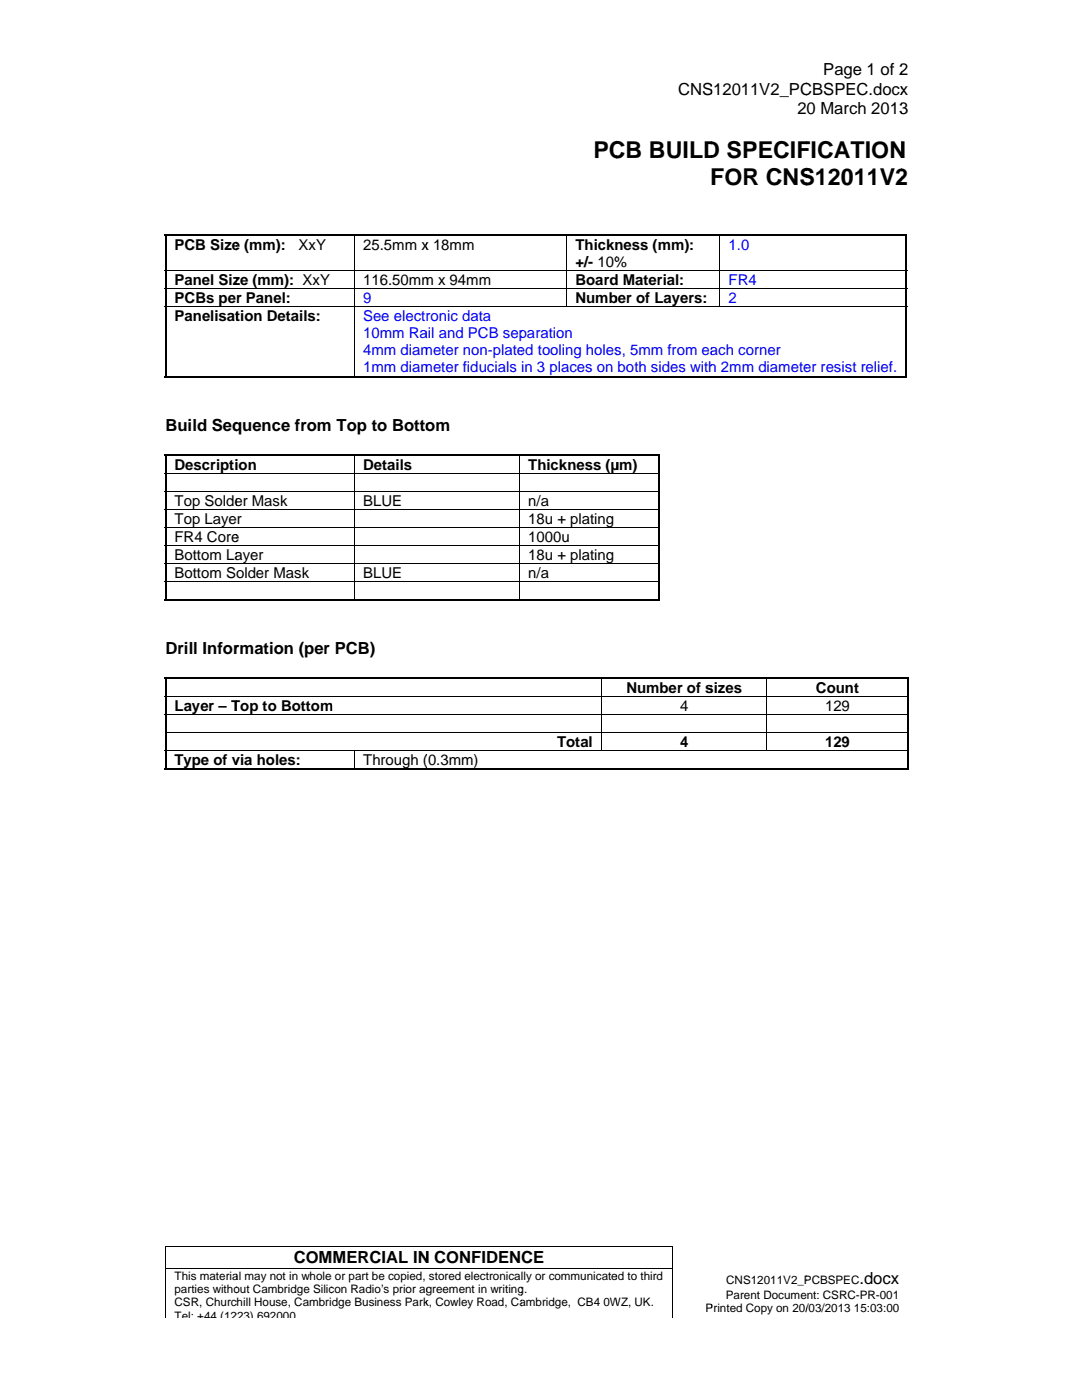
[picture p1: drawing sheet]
<svg xmlns="http://www.w3.org/2000/svg" width="216mm" height="279mm" viewBox="0 0 216 279" stroke-linecap="round" stroke-linejoin="round" font-family="sans-serif">
<defs><g id="words">
<g font-size="4.6">
<text x="118.4" y="31.6">PC</text>
<text x="121.5" y="31.6">CB BUILD</text>
<text x="140.3" y="31.6">D SPECIFICATION</text>
<text x="158.9" y="31.6">F</text>
<text x="177.5" y="31.6">N</text>
<text x="141.7" y="36.9">FOR CNS12011V2</text>
<text x="159.5" y="36.9">S</text>
<text x="178.6" y="36.9">2</text>
</g>
<g font-size="3.3">
<text x="164.3" y="15">Page 1 of 2</text>
<text x="179.4" y="15">2</text>
<text x="135.3" y="18.9">CNS</text>
<text x="140.1" y="18.9">S12011V2_PCBSPEC.docx</text>
<text x="159.1" y="22.7">20 March 2013</text>
<text x="159.7" y="18.9">C</text>
<text x="179.4" y="22.7">3</text>
<text x="179.6" y="18.9">x</text>
<text x="33" y="86">Build Sequence from Top to Bottom</text>
<text x="46.3" y="86">q</text>
<text x="84.9" y="86">o</text>
<text x="33" y="130.6">Drill Inforrmation (per PCB)</text>
<text x="58.6" y="252.1">COMMERCIAL IN CONFIDENCE</text>
<text x="63.6" y="252.1">M</text>
<text x="83.4" y="252.1">N</text>
<text x="171.5" y="256.3">.docx</text>
</g>
<g font-size="3">
<text x="34.8" y="49.8">PCB Size (mm):</text>
<text x="46.2" y="49.8">e</text>
<text x="59.5" y="49.8">XxY</text>
<text x="72.5" y="49.8">25.5mm x 18mm</text>
<text x="84.1" y="49.8">x</text>
<text x="114.8" y="49.8">Thickness (mm):</text>
<text x="114.8" y="53.2">+/- 10%</text>
<text x="122.5" y="53.2">%</text>
<text x="122.6" y="49.8">n</text>
<text x="34.8" y="56.8">Panel Siz</text>
<text x="46.4" y="56.8">ze (mm): XxY</text>
<text x="72.5" y="56.8">116.50mm x 94mm</text>
<text x="84.1" y="56.8">m</text>
<text x="114.8" y="56.8">Board Material:</text>
<text x="121.6" y="56.8">d</text>
<text x="34.8" y="60.4">PCBs per Panel:</text>
<text x="34.8" y="64">Panelisattion Details:</text>
<text x="114.8" y="60.4">Number of Layers:</text>
<text x="121.5" y="60.4">b</text>
<text x="34.8" y="93.7">Descriptiion</text>
<text x="72.5" y="93.7">Details</text>
<text x="105.4" y="93.7">Thickness (µ</text>
<text x="121.8" y="93.7">µm)</text>
<text x="34.8" y="100.9">Top Solde</text>
<text x="46.8" y="100.9">er Mask</text>
<text x="72.5" y="100.9">BLUE</text>
<text x="105.4" y="100.9">n/a</text>
<text x="34.8" y="104.5">Top Layer</text>
<text x="45.6" y="104.5">e</text>
<text x="105.4" y="104.5">18u + plating</text>
<text x="34.8" y="108.1">FR4 Core</text>
<text x="34.8" y="111.7">Bottom Layer</text>
<text x="46.1" y="108.1">e</text>
<text x="46.8" y="111.7">a</text>
<text x="105.4" y="108.1">1000u</text>
<text x="105.4" y="111.7">18u + plating</text>
<text x="34.8" y="115.3">Bottom Solder Mask</text>
<text x="72.5" y="115.3">BLUE</text>
<text x="105.4" y="115.3">n/a</text>
<text x="34.8" y="141.9">Layer – T</text>
<text x="46.1" y="141.9">Top to Bottom</text>
<text x="63.9" y="141.9">m</text>
<text x="125" y="138.3">Number of s</text>
<text x="135.7" y="141.9">4</text>
<text x="140.8" y="138.3">sizes</text>
<text x="162.8" y="138.3">Count</text>
<text x="164.6" y="141.9">129</text>
<text x="111.2" y="149.1">Total</text>
<text x="135.7" y="149.1">4</text>
<text x="164.6" y="149.1">129</text>
<text x="34.8" y="152.7">Type of v</text>
<text x="46.3" y="152.7">via holes:</text>
<text x="72.5" y="152.7">Through ((0.3mm)</text>
</g>
<g font-size="3" fill="#00f">
<text x="145.4" y="49.8">1.0</text>
<text x="145.4" y="56.8">FR4</text>
<text x="72.5" y="60.4">9</text>
<text x="72.5" y="64">See electronic data</text>
<text x="145.4" y="60.4">2</text>
<text x="72.5" y="67.5">10mm Rail and PCB separation</text>
<text x="72.5" y="70.9">4mm diameter non-plated tooling holes</text>
<text x="83.7" y="67.5">a</text>
<text x="83.9" y="70.9">m</text>
<text x="103.1" y="70.9">e</text>
<text x="103.5" y="67.5">p</text>
<text x="122.6" y="70.9">s, 5mm from ea</text>
<text x="141.7" y="70.9">ach corner</text>
<text x="72.5" y="74.3">1mm diameter fiducials in 3 places on both sides with</text>
<text x="83.9" y="74.3">m</text>
<text x="141.4" y="74.3">h 2mm diameter resist relief.</text>
<text x="160.3" y="74.3">e</text>
</g>
<g font-size="2.3">
<text x="34.8" y="255.4">This materia</text>
<text x="46.3" y="255.4">al may not in whole</text>
<text x="64.9" y="255.4">e or part be copied, stored electronically or communicated to third</text>
<text x="122" y="255.4">e</text>
<text x="144.9" y="256.3">CNS12011V2_PCBSPEC</text>
<text x="160.4" y="256.3">P</text>
<text x="34.8" y="258.1">parties without Cambridge Silicon Radio’s prior agreement in writing</text>
<text x="34.8" y="260.7">CSR, Churc</text>
<text x="34.8" y="263.4">Tel: +44 (12</text>
<text x="46" y="263.4">223) 692000</text>
<text x="46.1" y="260.7">chill House, Cambridge Business Park, Cowley Road, Cambridge, CB4 0WZ, UK.</text>
<text x="46.6" y="258.1">o</text>
<text x="65.6" y="258.1">c</text>
<text x="84.4" y="260.7">k</text>
<text x="84.9" y="258.1">g</text>
<text x="103.3" y="258.1">g.</text>
<text x="103.7" y="260.7">a</text>
<text x="121.7" y="260.7">W</text>
<text x="140.8" y="261.9">Printed Copy on 20//03/2013 15:03:00</text>
<text x="140.8" y="261.9">P</text>
<text x="144.8" y="259.2">Parent Document: CSRC-PR-001</text>
</g>
</g></defs>
<g fill="#000">
<path d="M32.9 46.7h.3v.3h-.3zM70.6 47h.1zM112.9 47h.2zM142 46.7h1.5v.3h-1.5zM143.5 47h.2zM179.9 46.7h.8v.3h-.8zM179.9 53.9h1.1v.2h-1.1zM179.9 57.5h1.1v.1h-1.1zM180.7 46.7h.3v.3h-.3zM179.9 61.1h1.1v.2h-1.1zM179.9 75h.8v.3h-.8zM180.7 75h.3v.3h-.3z"/>
<path d="M32.9 90.6h.3v.3h-.3zM70.6 90.9h.1zM103.5 90.9h.2zM103.5 90.6h.5v.3h-.5zM131.3 90.6h.3v.3h-.3zM103.5 119.5h.5v.4h-.5zM131.3 119.5h.3v.4h-.3zM32.9 135.2h.3v.3h-.3zM120 135.5h.2zM152.9 135.5h.2zM179.9 135.2h1.2v.3h-1.2zM179.9 138.9h1.5v.2h-1.5z"/>
<path d="M181.1 135.2h.3v.3h-.3zM179.9 142.5h1.5v.2h-1.5zM179.9 146.1h1.5v.2h-1.5zM179.9 149.8h1.5v.1h-1.5zM179.9 153.4h1.2v.3h-1.2zM181.1 153.4h.3v.3h-.3zM32.9 248.7h.2v.2h-.2z"/>
</g>
<g fill="none" stroke="#000" stroke-width=".2">
<path d="M32.9 54h147M32.9 57.6h147M70.7 47v6.9M70.7 54.1v3.4M70.7 57.6v3.5M113 47v6.9M113 54.1v3.4M113 57.6v3.5M143.6 47v6.9M143.6 54.1v3.4M143.6 57.6v3.5M32.9 61.2h147"/>
<path d="M70.7 61.3v13.7M32.9 94.4h98.7M32.9 98h98.7M70.7 90.9v3.5M70.7 94.5v3.5M70.7 98.1v3.5M103.6 90.9v3.5M103.6 94.5v3.5M103.6 98.1v3.5M32.9 101.7h98.7M32.9 105.2h98.7M32.9 108.8h98.7"/>
<path d="M32.9 112.4h98.7M32.9 116h98.7M70.7 101.7v3.5M70.7 105.3v3.5M70.7 108.9v3.5M70.7 112.5v3.5M70.7 116.1v3.4M103.6 101.7v3.5M103.6 105.3v3.5M103.6 108.9v3.5M103.6 112.5v3.5M103.6 116.1v3.4"/>
<path d="M32.9 139h147M120.1 135.5v3.4M120.1 139.1v3.4M153 135.5v3.4M153 139.1v3.4M32.9 142.6h147M32.9 149.8h147M33.2 146.2h146.7M70.7 149.9v3.5M120.1 142.7v3.4M120.1 146.3v3.5M153 142.7v3.4"/>
<path d="M153 146.3v3.5M32.9 248.8h101.4M32.9 253.2h101.4M33 248.9v4.2M33 253.2v9.7M134.2 248.7v4.4M134.2 253.2v9.7"/>
</g>
<g fill="none" stroke="#000" stroke-width=".32">
<path d="M32.9 46.9h109.1M33 47v6.9M33 54.1v3.4M33 57.6v3.5M143.5 46.9h36.4M180.9 47v6.9M180.9 54.1v3.4M180.9 57.6v3.5M32.9 75.2h147M33 61.3v14M180.9 61.3v14M32.9 90.8h70.6"/>
<path d="M33 90.9v3.5M33 94.5v3.5M33 98.1v3.5M104 90.8h27.3M131.5 90.9v3.5M131.5 94.5v3.5M131.5 98.1v3.5M32.9 119.7h70.6M33 101.7v3.5M33 105.3v3.5M33 108.9v3.5M33 112.5v3.5"/>
<path d="M33 116.1v3.8M104 119.7h27.3M131.5 101.7v3.5M131.5 105.3v3.5M131.5 108.9v3.5M131.5 112.5v3.5M131.5 116.1v3.8M32.9 135.3h147M33 135.5v3.4M33 139.1v3.4M181.2 135.5v3.4M181.2 139.1v3.4"/>
<path d="M32.9 153.5h147M33 142.7v7.1M33 149.9v3.8M181.2 142.7v3.4M181.2 146.3v3.5M181.2 149.9v3.8"/>
</g>
<use href="#words"/>
</svg>
